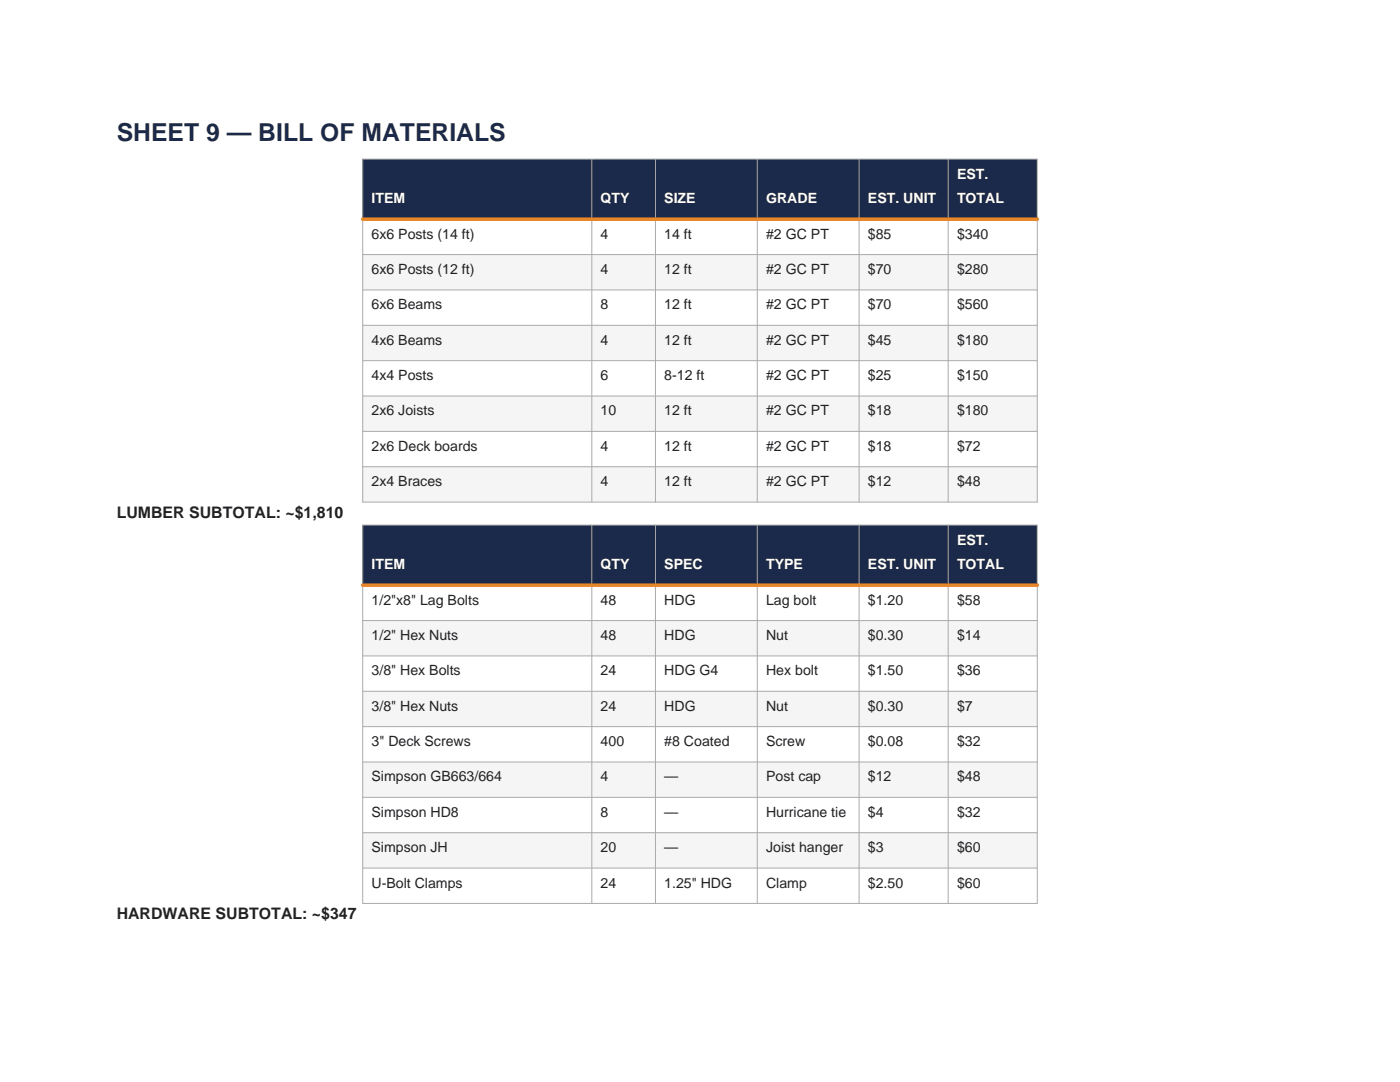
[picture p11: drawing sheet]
<svg xmlns="http://www.w3.org/2000/svg" width="279mm" height="216mm" viewBox="0 0 279 216" stroke-linecap="round" stroke-linejoin="round" font-family="sans-serif">
<defs><g id="words">
<text font-size="4.9" fill="#1b2a4a" x="23.3" y="28.2">SHEET 9 — BILL OF MATERIALS</text>
<g font-size="3.2" fill="#222">
<text x="23.3" y="103.4">LUMBER SUBTOTAL: ~$1,810</text>
<text x="23.3" y="183.4">HARDWARE SUBTOTAL: ~$347</text>
</g>
<g font-size="2.8" fill="#fff">
<text x="191" y="35.6">EST.</text>
<text x="74.2" y="40.6">ITEM</text>
<text x="119.9" y="40.6">QTY</text>
<text x="132.6" y="40.6">SIZE</text>
<text x="152.9" y="40.6">GRADE</text>
<text x="173.2" y="40.6">EST. UNIT</text>
<text x="191" y="40.6">TOTAL</text>
<text x="74.2" y="113.6">ITEM</text>
<text x="119.9" y="113.6">QTY</text>
<text x="132.6" y="113.6">SPEC</text>
<text x="152.9" y="113.6">TYPE</text>
<text x="173.2" y="113.6">EST. UNIT</text>
<text x="191" y="108.7">EST.</text>
<text x="191" y="113.6">TOTAL</text>
</g>
<g font-size="2.8" fill="#222">
<text x="74.2" y="47.6">6x6 Posts (14 ft)</text>
<text x="119.9" y="47.6">4</text>
<text x="132.6" y="47.6">14 ft</text>
<text x="152.9" y="47.6">#2 GC PT</text>
<text x="173.2" y="47.6">$85</text>
<text x="191" y="47.6">$340</text>
<text x="74.2" y="54.7">6x6 Posts (12 ft)</text>
<text x="119.9" y="54.7">4</text>
<text x="132.6" y="54.7">12 ft</text>
<text x="152.9" y="54.7">#2 GC PT</text>
<text x="173.2" y="54.7">$70</text>
<text x="191" y="54.7">$280</text>
<text x="74.2" y="61.7">6x6 Beams</text>
<text x="119.9" y="61.7">8</text>
<text x="132.6" y="61.7">12 ft</text>
<text x="152.9" y="61.7">#2 GC PT</text>
<text x="173.2" y="61.7">$70</text>
<text x="191" y="61.7">$560</text>
<text x="74.2" y="68.8">4x6 Beams</text>
<text x="119.9" y="68.8">4</text>
<text x="132.6" y="68.8">12 ft</text>
<text x="152.9" y="68.8">#2 GC PT</text>
<text x="173.2" y="68.8">$45</text>
<text x="191" y="68.8">$180</text>
<text x="74.2" y="75.8">4x4 Posts</text>
<text x="119.9" y="75.8">6</text>
<text x="132.6" y="75.8">8-12 ft</text>
<text x="152.9" y="75.8">#2 GC PT</text>
<text x="173.2" y="75.8">$25</text>
<text x="191" y="75.8">$150</text>
<text x="74.2" y="82.9">2x6 Joists</text>
<text x="119.9" y="82.9">10</text>
<text x="132.6" y="82.9">12 ft</text>
<text x="152.9" y="82.9">#2 GC PT</text>
<text x="173.2" y="82.9">$18</text>
<text x="191" y="82.9">$180</text>
<text x="74.2" y="90">2x6 Deck boards</text>
<text x="119.9" y="90">4</text>
<text x="132.6" y="90">12 ft</text>
<text x="152.9" y="90">#2 GC PT</text>
<text x="173.2" y="90">$18</text>
<text x="191" y="90">$72</text>
<text x="74.2" y="97">2x4 Braces</text>
<text x="119.9" y="97">4</text>
<text x="132.6" y="97">12 ft</text>
<text x="152.9" y="97">#2 GC PT</text>
<text x="173.2" y="97">$12</text>
<text x="191" y="97">$48</text>
<text x="74.2" y="120.6">1/2&quot;x8&quot; Lag Bolts</text>
<text x="119.9" y="120.6">48</text>
<text x="132.6" y="120.6">HDG</text>
<text x="152.9" y="120.6">Lag bolt</text>
<text x="173.2" y="120.6">$1.20</text>
<text x="191" y="120.6">$58</text>
<text x="74.2" y="127.7">1/2&quot; Hex Nuts</text>
<text x="119.9" y="127.7">48</text>
<text x="132.6" y="127.7">HDG</text>
<text x="152.9" y="127.7">Nut</text>
<text x="173.2" y="127.7">$0.30</text>
<text x="191" y="127.7">$14</text>
<text x="74.2" y="134.8">3/8&quot; Hex Bolts</text>
<text x="119.9" y="134.8">24</text>
<text x="132.6" y="134.8">HDG G4</text>
<text x="152.9" y="134.8">Hex bolt</text>
<text x="173.2" y="134.8">$1.50</text>
<text x="191" y="134.8">$36</text>
<text x="74.2" y="141.8">3/8&quot; Hex Nuts</text>
<text x="119.9" y="141.8">24</text>
<text x="132.6" y="141.8">HDG</text>
<text x="152.9" y="141.8">Nut</text>
<text x="173.2" y="141.8">$0.30</text>
<text x="191" y="141.8">$7</text>
<text x="74.2" y="148.9">3&quot; Deck Screws</text>
<text x="119.9" y="148.9">400</text>
<text x="132.6" y="148.9">#8 Coated</text>
<text x="152.9" y="148.9">Screw</text>
<text x="173.2" y="148.9">$0.08</text>
<text x="191" y="148.9">$32</text>
<text x="74.2" y="155.9">Simpson GB663/664</text>
<text x="119.9" y="155.9">4</text>
<text x="132.6" y="155.9">—</text>
<text x="152.9" y="155.9">Post cap</text>
<text x="173.2" y="155.9">$12</text>
<text x="191" y="155.9">$48</text>
<text x="74.2" y="163">Simpson HD8</text>
<text x="119.9" y="163">8</text>
<text x="132.6" y="163">—</text>
<text x="152.9" y="163">Hurricane tie</text>
<text x="173.2" y="163">$4</text>
<text x="191" y="163">$32</text>
<text x="74.2" y="170">Simpson JH</text>
<text x="119.9" y="170">20</text>
<text x="132.6" y="170">—</text>
<text x="152.9" y="170">Joist hanger</text>
<text x="173.2" y="170">$3</text>
<text x="191" y="170">$60</text>
<text x="74.2" y="177.1">U-Bolt Clamps</text>
<text x="119.9" y="177.1">24</text>
<text x="132.6" y="177.1">1.25&quot; HDG</text>
<text x="152.9" y="177.1">Clamp</text>
<text x="173.2" y="177.1">$2.50</text>
<text x="191" y="177.1">$60</text>
</g>
</g></defs>
<path d="M72.4 31.8h134.6v11.9h-134.6z" fill-rule="evenodd" fill="#1b2a4a"/>
<path d="M72.4 43.7h134.6v7.1h-134.6z" fill-rule="evenodd" fill="#fff"/>
<path d="M72.4 50.8h134.6v7.1h-134.6z" fill-rule="evenodd" fill="#f5f5f5"/>
<path d="M72.4 57.9h134.6v7h-134.6z" fill-rule="evenodd" fill="#fff"/>
<path d="M72.4 64.9h134.6v7.1h-134.6z" fill-rule="evenodd" fill="#f5f5f5"/>
<path d="M72.4 72h134.6v7h-134.6z" fill-rule="evenodd" fill="#fff"/>
<path d="M72.4 79h134.6v7.1h-134.6z" fill-rule="evenodd" fill="#f5f5f5"/>
<path d="M72.4 86.1h134.6v7h-134.6z" fill-rule="evenodd" fill="#fff"/>
<path d="M72.4 93.1h134.6v7.1h-134.6z" fill-rule="evenodd" fill="#f5f5f5"/>
<g fill="none" stroke="#aaa" stroke-width=".2">
<path d="M72.4 31.8h134.6v68.4h-134.6zM118.1 31.8v68.4M130.8 31.8v68.4M151.1 31.8v68.4M171.4 31.8v68.4M189.2 31.8v68.4M72.4 43.7h134.6M72.4 50.8h134.6M72.4 57.9h134.6M72.4 64.9h134.6M72.4 72h134.6M72.4 79h134.6"/>
<path d="M72.4 86.1h134.6M72.4 93.1h134.6"/>
</g>
<path d="M72.4 43.7h134.6" fill="none" stroke="#e8872a" stroke-width=".71"/>
<path d="M72.4 104.8h134.6v12h-134.6z" fill-rule="evenodd" fill="#1b2a4a"/>
<path d="M72.4 116.8h134.6v7h-134.6z" fill-rule="evenodd" fill="#fff"/>
<path d="M72.4 123.8h134.6v7.1h-134.6z" fill-rule="evenodd" fill="#f5f5f5"/>
<path d="M72.4 130.9h134.6v7h-134.6z" fill-rule="evenodd" fill="#fff"/>
<path d="M72.4 137.9h134.6v7.1h-134.6z" fill-rule="evenodd" fill="#f5f5f5"/>
<path d="M72.4 145h134.6v7h-134.6z" fill-rule="evenodd" fill="#fff"/>
<path d="M72.4 152h134.6v7.1h-134.6z" fill-rule="evenodd" fill="#f5f5f5"/>
<path d="M72.4 159.1h134.6v7.1h-134.6z" fill-rule="evenodd" fill="#fff"/>
<path d="M72.4 166.2h134.6v7h-134.6z" fill-rule="evenodd" fill="#f5f5f5"/>
<path d="M72.4 173.2h134.6v7.1h-134.6z" fill-rule="evenodd" fill="#fff"/>
<g fill="none" stroke="#aaa" stroke-width=".2">
<path d="M72.4 104.8h134.6v75.5h-134.6zM72.4 116.8h134.6M118.1 104.8v75.5M130.8 104.8v75.5M151.1 104.8v75.5M171.4 104.8v75.5M189.2 104.8v75.5M72.4 123.8h134.6M72.4 130.9h134.6M72.4 137.9h134.6M72.4 145h134.6M72.4 152h134.6"/>
<path d="M72.4 159.1h134.6M72.4 166.2h134.6M72.4 173.2h134.6"/>
</g>
<path d="M72.4 116.8h134.6" fill="none" stroke="#e8872a" stroke-width=".71"/>
<use href="#words"/>
</svg>
